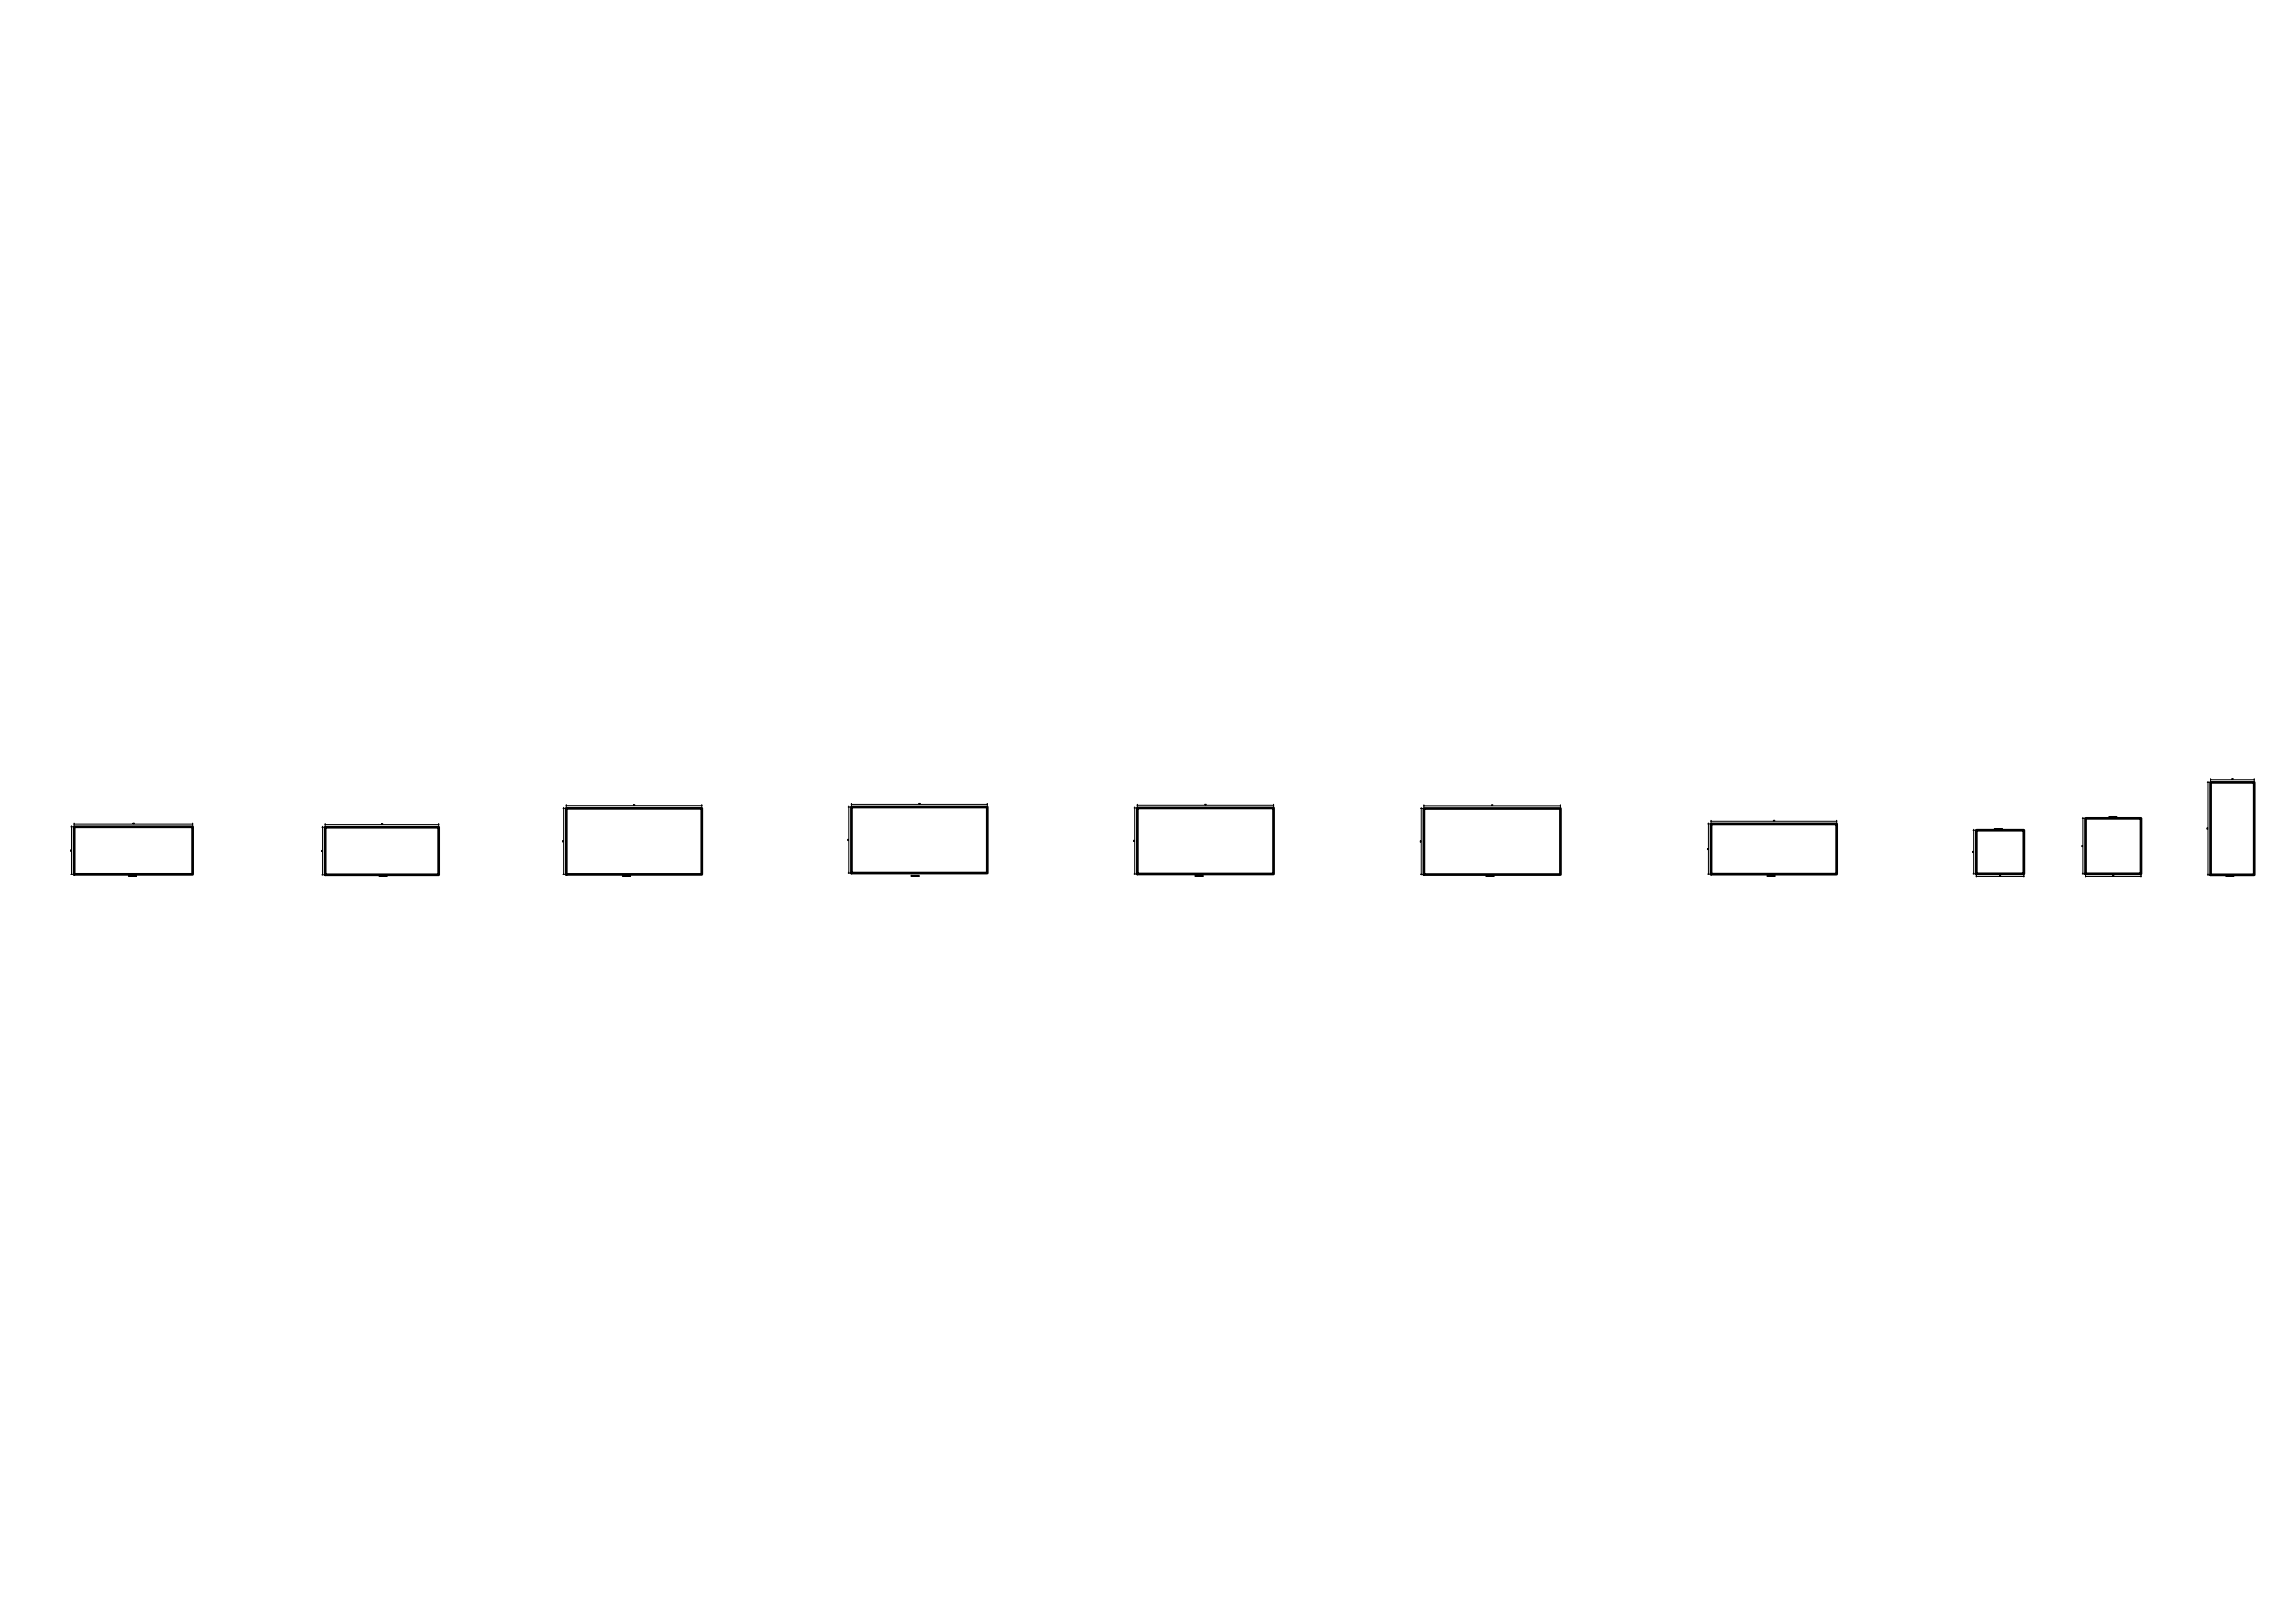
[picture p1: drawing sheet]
<svg xmlns="http://www.w3.org/2000/svg" width="841mm" height="594mm" viewBox="0 0 841 594" stroke-linecap="round" stroke-linejoin="round" font-family="sans-serif">
<!-- layer: Part -->
<path d="M207.5 296.1h49.7v24.2h-49.7zM312 295.6h49.8v24.2h-49.8zM416.8 295.9h49.9v24.2h-49.9zM521.8 296.1h50v24.2h-50zM764.3 299.7h20.3v20.3h-20.3zM810.1 286.6h16v33.8h-16zM27.2 302.8h43.4v17.4h-43.4zM119.2 303h41.6v17.4h-41.6zM627 301.8h46.1v18.4h-46.1zM724.2 304.1h17.5v15.9h-17.5z" fill="none" stroke="#000" stroke-width=".99"/>
<!-- layer: Dimension -->
<g fill="none" stroke="#000" stroke-width=".37">
<path d="M206.3 296.1h1.1M206.5 296l.1 .1M206.5 296.1h.1M206.5 296.1v24.2M207.5 295.1h.1M207.5 295.1h49.7M207.5 294.9v1.1M207.6 295l-.1 .2M232.3 294.7l-.2 .2M232.3 294.8l.1 .2M232.5 294.8h.1M232.6 294.9h-.1"/>
<path d="M257.2 295.1h.1M257.2 294.9v1.1M257.2 295l-.1 .2M310.8 295.6h1.1M311 295.5l.1 .1M311 295.6h.1M311 295.6v24.2M312 294.6h.1M312 294.6h49.8M312 294.4v1.1M312.1 294.5l-.1 .2M336.7 294.5l.2-.3v.3"/>
<path d="M337.2 294.4l-.1 .1M361.8 294.6h.1M361.8 294.4v1.1M361.9 294.5l-.2 .2M415.6 295.9h1.1M415.8 295.9l.1 .1M415.8 295.9h.1M415.8 295.9v24.2M416.8 294.9h.1M416.8 294.9h49.9M416.8 294.7v1.1M416.9 294.9l-.2 .1"/>
<path d="M441.7 294.6l-.2 .2M441.7 294.6l.1 .2M441.7 294.8h.1M442 294.6l-.1 .1M466.7 294.9h.1M466.7 294.7v1.1M466.8 294.9l-.2 .1M520.6 296.1h1.1M520.8 296.1l.1 .1M520.8 296.1h.1M520.8 296.1v24.2M521.8 295.2h.1"/>
<path d="M521.8 295.2h50M521.8 294.9v1.1M521.9 295.1l-.2 .1M546.6 295l.2-.2v.2M546.9 294.8l.1 .2M571.8 295.2h.1M571.8 294.9v1.1M571.9 295.1l-.1 .1M763.1 299.7h1.1M763.2 299.7l.2 .1M763.3 299.7h.1M763.3 299.7v20.3"/>
<path d="M808.9 286.6h1.1M809.1 286.5l.1 .1M809.1 286.6h.1M809.1 286.6v33.8M810.1 285.6h.1M810.1 285.6h16M810.1 285.4v1.1M810.2 285.5l-.2 .2M817.9 285.3v.2M818.1 285.2l-.1 .2M818.3 285.2l-.1 .2M826.1 285.6h.1"/>
<path d="M826.1 285.4v1.1M826.1 285.5l-.1 .2M25.8 311.3l.3 .1zM25.9 311.7h.2M26 311.5v.1M26 302.8h1.1M26.1 302.8l.2 .1M26.2 302.8h.1M26.2 302.8v17.4M27.2 301.8h.1M27.2 301.8h43.4M27.2 301.6v1.1"/>
<path d="M27.2 301.8l-.1 .1M48.8 301.7h-.1M49 301.7h.1M49.1 301.6h.1M70.6 301.8h.1M70.6 301.6v1.1M70.7 301.8l-.2 .1M117.8 311.5h.3zM117.9 311.9h.2M118 311.7h.1M118 303h1.1M118.1 302.9l.2 .2"/>
<path d="M118.2 303h.1M118.2 303v17.4M119.2 302h.1M119.2 302h41.6M119.2 301.8v1.1M119.2 301.9l-.1 .2M139.9 301.8l-.1 .1M140 301.7v.1M140.1 301.8l-.1 .1M140.2 301.7v.2zM160.8 302h.1M160.8 301.8v1.1"/>
<path d="M160.8 301.9l-.1 .2M206.2 308l.2 .2M206.2 307.9h.2zM206.4 308.3l-.2 .1M310.7 307.6l.2 .1M310.7 307.4l.2 .1zM310.8 319.8h1.1M310.9 307.8l-.2 .1M311 319.7l.1 .2M311 319.8h.1M415.5 307.9l.1 .1M415.5 307.8h.2z"/>
<path d="M415.7 308.1l-.2 .1M520.5 308.1l.2 .1M520.5 308h.2zM520.7 308.3l-.2 .1M625.7 310.8h.3zM625.8 311.2h.2M625.8 310.9l.2 .1M625.8 301.8h1.2M626 301.7l.2 .1M626.1 301.8h.1M626.1 301.8v18.4M627 300.8h.1"/>
<path d="M627 300.8h46.1M627 300.6v1.1M627.1 300.7l-.1 .2M650 300.6l-.1 .1M650 300.4l.1 .3M650.4 300.4l-.2 .3M673.1 300.8h.1M673.1 300.6v1.1M673.1 300.7l-.1 .2M722.9 312l.1 .2M722.9 311.8l.2 .1M722.9 312.3h.3"/>
<path d="M723 304.1h1.1M723.2 320l.1 .1M723.2 304l.1 .2M723.3 304.1h.1M723.3 304.1v15.9M762.9 309.7h.3zM763 309.9l.2-.1-.2 .3M763.2 320l.2 .1M808.8 303.4l.2 .1M808.8 303.7h.2M808.8 303.2l.2 .1zM26 320.2h1.1"/>
<path d="M26.1 320.2l.2 .1M26.2 320.2h.1M118 320.4h1.1M118.1 320.3l.2 .2M118.2 320.4h.1M206.3 320.3h1.1M206.5 320.2l.1 .1M206.5 320.3h.1M415.6 320.1h1.1M415.8 320l.1 .2M415.8 320.1h.1M520.6 320.3h1.1"/>
<path d="M520.8 320.3l.1 .1M520.8 320.3h.1M625.8 320.2h1.2M626 320.1l.2 .1M626.1 320.2h.1M723 320h1.1M723.3 320h.1M724.2 321h.1M724.2 321h17.5M724.2 320.2v1M724.3 321l-.1 .1M732.7 320.7l.1 .2"/>
<path d="M732.9 320.8h.1M733.1 320.7v.2zM741.7 321h.1M741.7 320.2v1M741.7 321l-.1 .1M763.1 320h1.1M763.3 320h.1M764.3 321h.1M764.3 321h20.3M764.3 320.2v1M764.3 321l-.1 .1M774.2 320.7l.1 .2"/>
<path d="M774.4 320.7l.1 .2M774.6 320.7v.2zM784.6 321h.1M784.6 320.2v1M784.7 321l-.2 .1M808.9 320.4h1.1M809.1 320.4l.1 .1M809.1 320.4h.1"/>
</g>
<!-- layer: PartMark -->
<g fill="none" stroke="#000" stroke-width=".37">
<path d="M772.8 299.2l2.7-.2 .2 .3-2.8 .2zM773 299.3v.1M773.3 299.1l.2 .3M773.5 299.1h.2M773.6 299.1v.3M773.8 299.2l.1 .2M774 299.1l.1 .3 .1-.2-.1 .1M774.3 299.1v.3h.3v-.2M774.7 299.2l.1 .2zM774.9 299.2l.2 .1M775 299.2l-.1 .1zM775.2 299.2l.1 .2"/>
<path d="M775.4 299.2l.1 .2M775.6 299.1l.1 .3zM730.9 303.5h2.7l.1 .2-2.8 .2zM731.1 303.7l.1-.1-.1 .2M731.3 303.5l.2 .3M731.6 303.5h.1M731.6 303.5v.3M731.8 303.6l.2 .2M732.1 303.5v.3zM732.2 303.7l-.1 .1M732.3 303.5l.2 .3M732.6 303.6v.2"/>
<path d="M732.7 303.6l.1 .2zM732.9 303.7h.2M732.9 303.6l.2 .1M733 303.6v.1M733.1 303.6l-.2 .1M733.2 303.6l.1 .2M733.5 303.5v.3l-.1-.1M733.8 303.5l-.2 .2M47.1 320.7l2.7-.1 .2 .3-2.8 .1zM47.3 320.8v.2M47.6 320.7l.1 .3M47.9 320.7v.3"/>
<path d="M48.1 320.7v.1M48.2 320.8l-.1 .1M48.3 320.8l.2-.1-.2 .3M48.5 320.7l-.2 .2M48.6 320.7l.1 .3M48.8 320.7l.1 .3M49 320.7l.1 .3zM49.2 320.8h.2M49.2 320.7l.2 .2M49.3 320.7v.2M49.4 320.7l-.2 .2M49.4 320.7l.1 .3"/>
<path d="M49.7 320.8h.1M49.9 320.7l.1 .3zM139 320.7l2.7-.1 .1 .2-2.7 .2zM139.1 320.8l.2-.1-.2 .3M139.4 320.7l.2 .3M139.7 320.7v.3M139.9 320.7v.2M140.2 320.8v.2M140.3 320.9v-.2v.3M140.4 320.7v.3h.4l-.1-.3M140.8 320.7l.1 .3zM141 320.8h.2"/>
<path d="M141 320.7l.2 .2M141.1 320.7v.2M141.2 320.7l-.2 .2M141.3 320.7v.3M141.5 320.7l.1 .3zM141.7 320.7l.1 .3zM228.1 320.7l2.7-.1 .2 .3-2.8 .1zM228.3 320.8v.2M228.6 320.7l.1 .3M228.9 320.7v.3M229.1 320.7l.1 .1M229.2 320.8l-.1 .1"/>
<path d="M229.3 320.7l.1 .1M229.4 320.8l.1-.1-.1 .3M229.4 320.8l-.1 .1M229.6 320.7l.2 .3M229.8 320.7l.1 .3M230 320.7l.1 .3zM230.2 320.8h.2M230.2 320.7l.2 .2M230.3 320.7v.2M230.4 320.7l-.2 .2M230.5 320.7l.1 .3M230.9 320.7l-.2 .2"/>
<path d="M231 320.7l.1 .3zM333.9 320.7l2.7-.1 .2 .3-2.8 .1zM334.1 320.8v.2M334.3 320.7l.2 .3M334.7 320.7v.3M334.8 320.7v.2M335.1 320.7l.1 .3M335.1 320.8l.2-.1-.2 .3M335.3 320.7l.2 .3M335.6 320.7v.3M335.8 320.7l.1 .3zM336 320.8h.1"/>
<path d="M336 320.7l.1 .2M336.1 320.7v.2M336.1 320.7l-.1 .2M336.2 320.7l.2 .3M336.6 320.7l-.1 .2M336.7 320.7l.1 .3zM437.9 320.7l2.7-.1 .2 .3-2.8 .1zM438.2 320.8v.2M438.4 320.7l.2 .3M438.7 320.7v.3M438.9 320.7l.1 .1M439 320.8l-.1 .1"/>
<path d="M439.1 320.7l.1 .3M439.1 321h.1M439.2 320.8l.1-.1-.1 .3M439.4 320.7l.2 .3M439.7 320.7v.3M439.8 320.7l.1 .3zM440 320.8h.2M440 320.7l.2 .2M440.1 320.7v.2M440.2 320.7l-.2 .2M440.3 320.7l.1 .3M440.7 320.7l-.2 .2"/>
<path d="M440.8 320.7l.1 .3zM544.6 320.7l2.7-.1 .1 .3-2.7 .1zM544.7 320.8l.2-.1-.2 .3M545 320.7l.2 .3M545.3 320.7v.3M545.5 320.7l.1 .1M545.6 320.8l-.1 .1M545.7 320.7l.1 .3zM545.8 320.8l.2-.1-.2 .3M546 320.7l.2 .3M546.3 320.7l.1 .3M546.5 320.7v.3z"/>
<path d="M546.7 320.8h.1M546.7 320.7v.2M546.9 320.7l.2 .3M547.3 320.7l-.2 .2M547.4 320.7l.1 .3zM647.6 320.7l2.7-.1 .2 .3-2.8 .1zM647.8 320.8v.2M648 320.7l.2 .3M648.4 320.7v.3M648.5 320.7l.2 .3M648.8 320.8h.1M649.1 320.7l.1 .3"/>
<path d="M649.3 320.7v.3M649.5 320.7v.3zM649.7 320.8h.1M649.7 320.7l.1 .2M649.8 320.7v.2M649.8 320.7l-.1 .2M649.9 320.7l.1 .3M650.2 320.8l-.1-.1v.3M650.3 320.7l.1 .3zM815.7 320.7l2.7-.1 .2 .3-2.8 .1zM815.9 320.8l.2-.1-.2 .3M816.1 320.7l.2 .3"/>
<path d="M816.5 320.7v.3M816.7 320.7l.1 .3M817 320.7l-.1 .3M817.2 320.7v.3h.3l-.1-.3M817.6 320.7l.1 .3zM817.8 320.8h.2M817.8 320.7l.2 .2M817.9 320.7v.2M818 320.7l-.2 .2M818 320.7l.1 .3M818.3 320.7v.3l-.1-.2M818.6 320.7l-.1 .2"/>
</g>
</svg>
